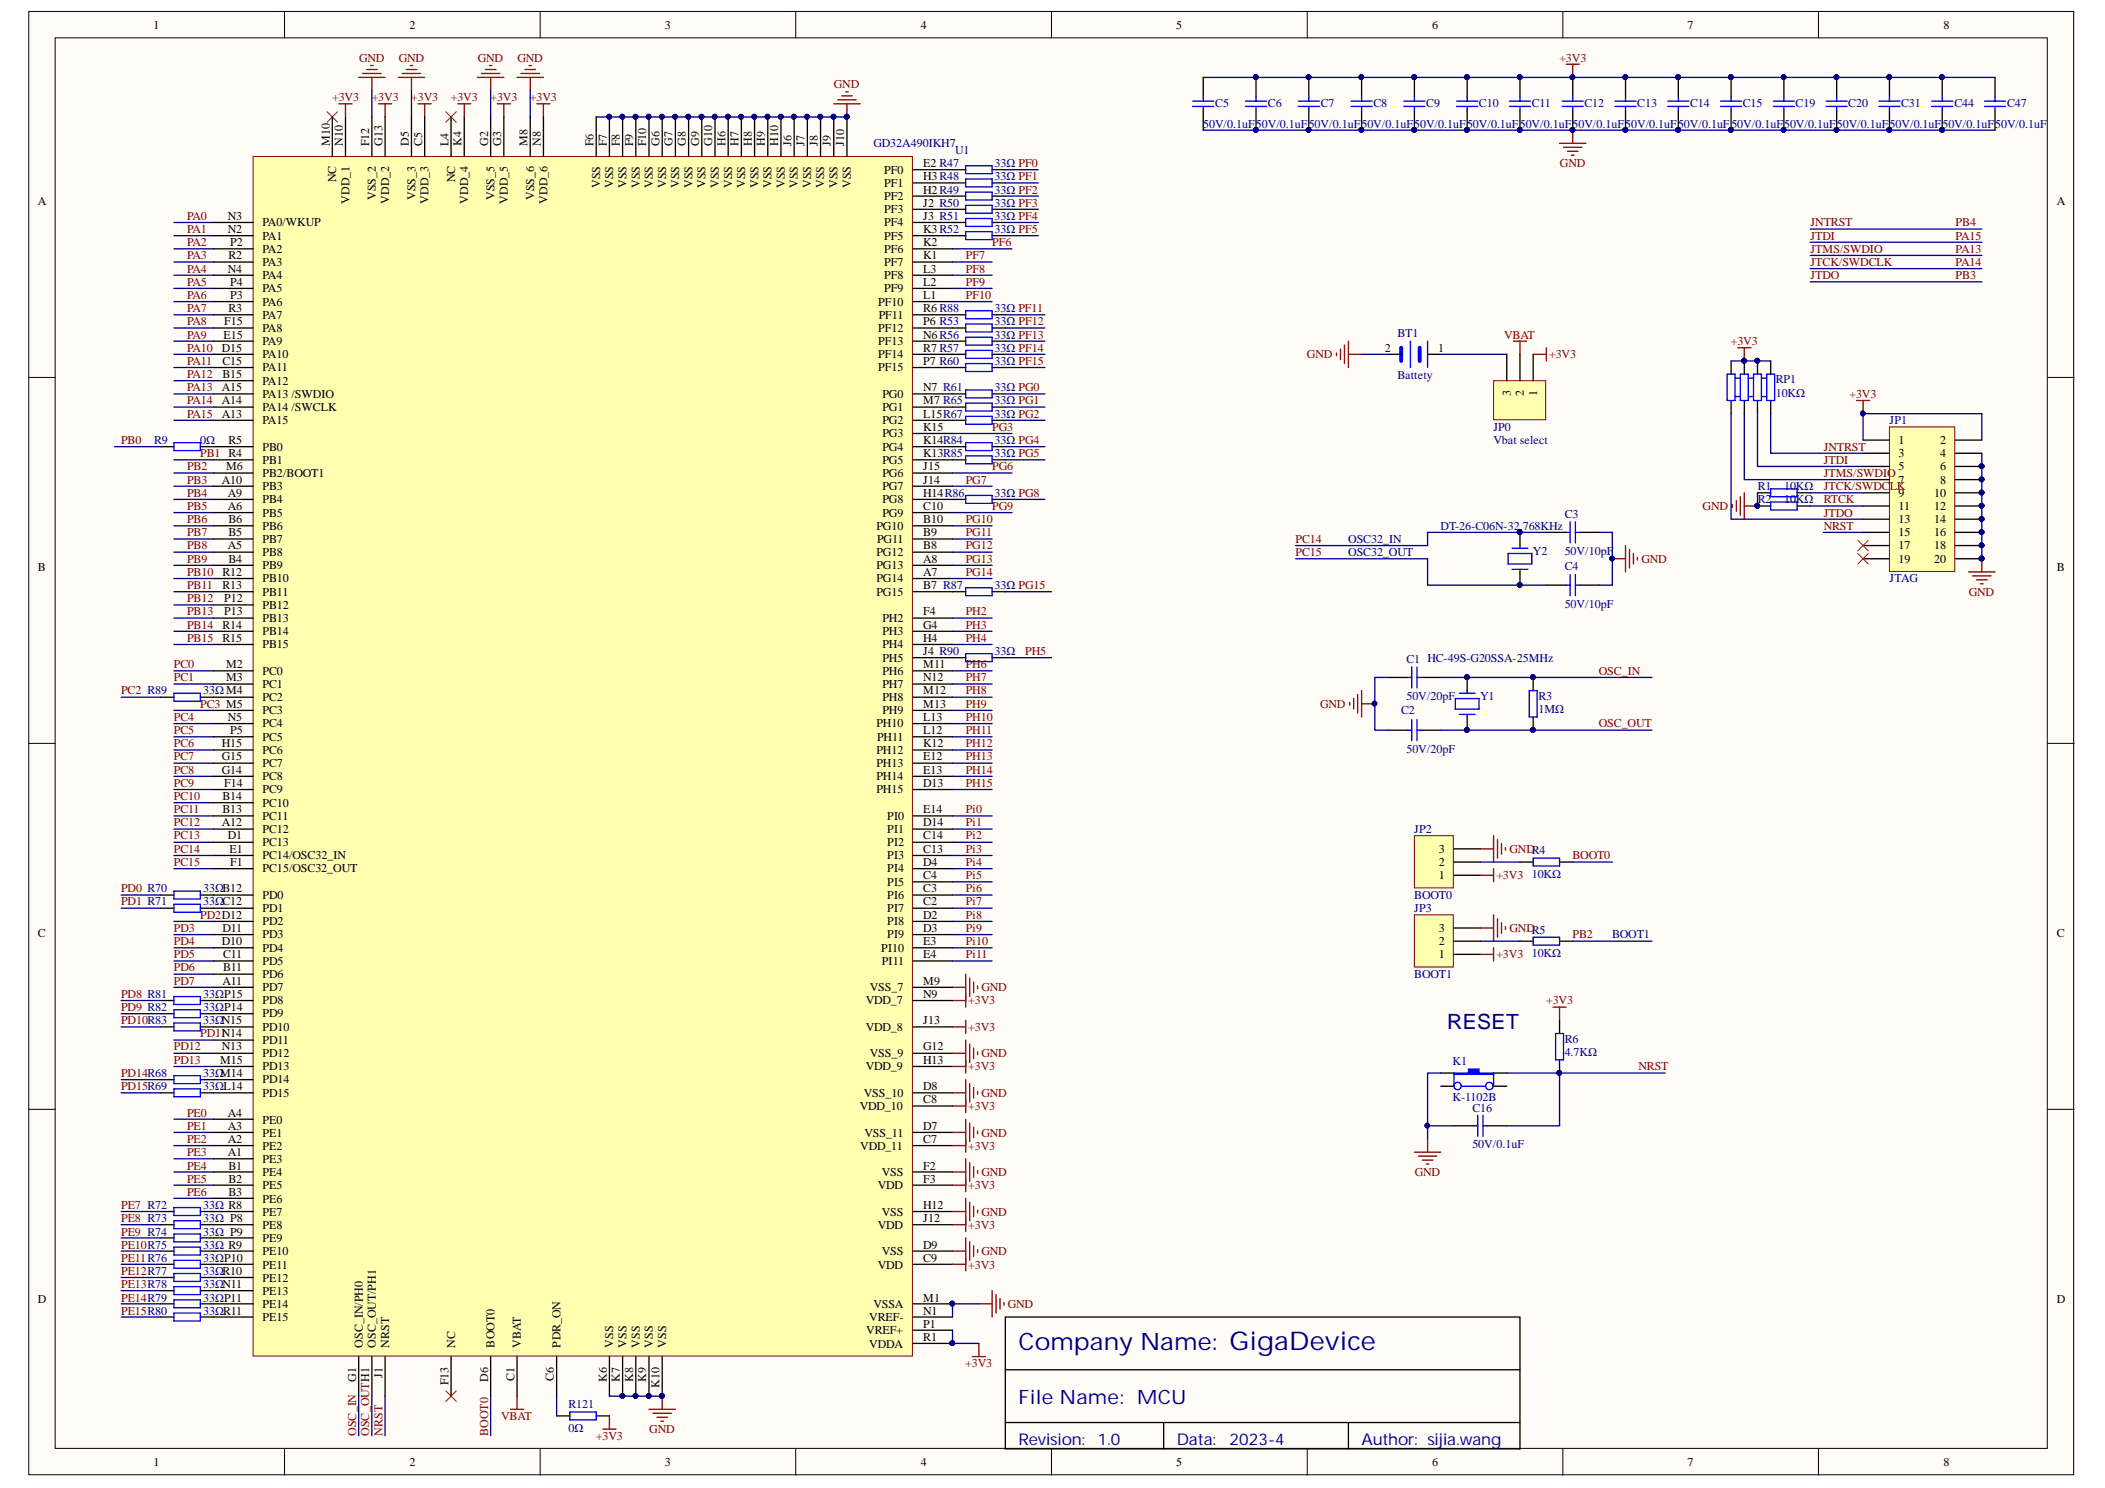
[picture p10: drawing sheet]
<svg xmlns="http://www.w3.org/2000/svg" width="297mm" height="210mm" viewBox="0 0 297 210" stroke-linecap="round" stroke-linejoin="round" font-family="sans-serif">
<defs><g id="words">
<text font-size="3.4" fill="#000080" x="143.7" y="190.4">Company Name: GigaDevice</text>
<text font-size="3" fill="#000080" x="204.2" y="145.1">RESET</text>
<text font-size="2.8" fill="#000080" x="143.7" y="198">File Name: MCU</text>
<g font-size="2.3" fill="#000080">
<text x="143.7" y="203.8">Revision:</text>
<text x="154.9" y="203.8">1.0</text>
<text x="166.1" y="203.8">Data:</text>
<text x="173.5" y="203.8">2023-4</text>
<text x="192.1" y="203.8">Author: sijia.wang</text>
</g>
<g font-size="1.7">
<text x="21.7" y="4.1">1</text>
<text x="57.8" y="4.1">2</text>
<text x="93.8" y="4.1">3</text>
<text x="129.9" y="4.1">4</text>
<text x="166" y="4.1">5</text>
<text x="202.1" y="4.1">6</text>
<text x="238.1" y="4.1">7</text>
<text x="274.3" y="4.1">8</text>
<text x="46.5" y="20.6" transform="rotate(-90 46.5 20.6)">M10</text>
<text x="48.4" y="20.6" transform="rotate(-90 48.4 20.6)">N10</text>
<text x="52.1" y="20.6" transform="rotate(-90 52.1 20.6)">F12</text>
<text x="54" y="20.6" transform="rotate(-90 54 20.6)">G13</text>
<text x="57.7" y="20.6" transform="rotate(-90 57.7 20.6)">D5</text>
<text x="59.6" y="20.6" transform="rotate(-90 59.6 20.6)">C5</text>
<text x="63.3" y="20.6" transform="rotate(-90 63.3 20.6)">L4</text>
<text x="65.1" y="20.6" transform="rotate(-90 65.1 20.6)">K4</text>
<text x="68.9" y="20.6" transform="rotate(-90 68.9 20.6)">G2</text>
<text x="70.7" y="20.6" transform="rotate(-90 70.7 20.6)">G3</text>
<text x="74.4" y="20.6" transform="rotate(-90 74.4 20.6)">M8</text>
<text x="76.3" y="20.6" transform="rotate(-90 76.3 20.6)">N8</text>
<text x="83.8" y="20.6" transform="rotate(-90 83.8 20.6)">F6</text>
<text x="85.6" y="20.6" transform="rotate(-90 85.6 20.6)">F7</text>
<text x="87.5" y="20.6" transform="rotate(-90 87.5 20.6)">F8</text>
<text x="89.3" y="20.6" transform="rotate(-90 89.3 20.6)">F9</text>
<text x="91.2" y="20.6" transform="rotate(-90 91.2 20.6)">F10</text>
<text x="93.1" y="20.6" transform="rotate(-90 93.1 20.6)">G6</text>
<text x="94.9" y="20.6" transform="rotate(-90 94.9 20.6)">G7</text>
<text x="96.8" y="20.6" transform="rotate(-90 96.8 20.6)">G8</text>
<text x="98.6" y="20.6" transform="rotate(-90 98.6 20.6)">G9</text>
<text x="100.5" y="20.6" transform="rotate(-90 100.5 20.6)">G10</text>
<text x="102.4" y="20.6" transform="rotate(-90 102.4 20.6)">H6</text>
<text x="104.2" y="20.6" transform="rotate(-90 104.2 20.6)">H7</text>
<text x="106.1" y="20.6" transform="rotate(-90 106.1 20.6)">H8</text>
<text x="107.9" y="20.6" transform="rotate(-90 107.9 20.6)">H9</text>
<text x="109.8" y="20.6" transform="rotate(-90 109.8 20.6)">H10</text>
<text x="111.7" y="20.6" transform="rotate(-90 111.7 20.6)">J6</text>
<text x="113.5" y="20.6" transform="rotate(-90 113.5 20.6)">J7</text>
<text x="115.4" y="20.6" transform="rotate(-90 115.4 20.6)">J8</text>
<text x="117.3" y="20.6" transform="rotate(-90 117.3 20.6)">J9</text>
<text x="119.1" y="20.6" transform="rotate(-90 119.1 20.6)">J10</text>
<text x="130.3" y="23.6">E2 R47</text>
<text x="5.3" y="28.9">A</text>
<text x="47.5" y="25.7" transform="rotate(-90 47.5 25.7)">NC</text>
<text x="49.3" y="28.7" transform="rotate(-90 49.3 28.7)">VDD_1</text>
<text x="53" y="28.1" transform="rotate(-90 53 28.1)">VSS_2</text>
<text x="54.9" y="28.7" transform="rotate(-90 54.9 28.7)">VDD_2</text>
<text x="58.6" y="28.1" transform="rotate(-90 58.6 28.1)">VSS_3</text>
<text x="60.5" y="28.7" transform="rotate(-90 60.5 28.7)">VDD_3</text>
<text x="64.2" y="25.7" transform="rotate(-90 64.2 25.7)">NC</text>
<text x="66.1" y="28.7" transform="rotate(-90 66.1 28.7)">VDD_4</text>
<text x="69.8" y="28.1" transform="rotate(-90 69.8 28.1)">VSS_5</text>
<text x="71.7" y="28.7" transform="rotate(-90 71.7 28.7)">VDD_5</text>
<text x="75.4" y="28.1" transform="rotate(-90 75.4 28.1)">VSS_6</text>
<text x="77.2" y="28.7" transform="rotate(-90 77.2 28.7)">VDD_6</text>
<text x="84.7" y="26.5" transform="rotate(-90 84.7 26.5)">VSS</text>
<text x="86.5" y="26.5" transform="rotate(-90 86.5 26.5)">VSS</text>
<text x="88.4" y="26.5" transform="rotate(-90 88.4 26.5)">VSS</text>
<text x="90.3" y="26.5" transform="rotate(-90 90.3 26.5)">VSS</text>
<text x="92.1" y="26.5" transform="rotate(-90 92.1 26.5)">VSS</text>
<text x="94" y="26.5" transform="rotate(-90 94 26.5)">VSS</text>
<text x="95.8" y="26.5" transform="rotate(-90 95.8 26.5)">VSS</text>
<text x="97.7" y="26.5" transform="rotate(-90 97.7 26.5)">VSS</text>
<text x="99.6" y="26.5" transform="rotate(-90 99.6 26.5)">VSS</text>
<text x="101.4" y="26.5" transform="rotate(-90 101.4 26.5)">VSS</text>
<text x="103.3" y="26.5" transform="rotate(-90 103.3 26.5)">VSS</text>
<text x="105.2" y="26.5" transform="rotate(-90 105.2 26.5)">VSS</text>
<text x="107" y="26.5" transform="rotate(-90 107 26.5)">VSS</text>
<text x="108.9" y="26.5" transform="rotate(-90 108.9 26.5)">VSS</text>
<text x="110.7" y="26.5" transform="rotate(-90 110.7 26.5)">VSS</text>
<text x="112.6" y="26.5" transform="rotate(-90 112.6 26.5)">VSS</text>
<text x="114.5" y="26.5" transform="rotate(-90 114.5 26.5)">VSS</text>
<text x="116.3" y="26.5" transform="rotate(-90 116.3 26.5)">VSS</text>
<text x="118.2" y="26.5" transform="rotate(-90 118.2 26.5)">VSS</text>
<text x="120" y="26.5" transform="rotate(-90 120 26.5)">VSS</text>
<text x="124.8" y="24.5">PF0</text>
<text x="124.8" y="26.4">PF1</text>
<text x="124.8" y="28.2">PF2</text>
<text x="130.3" y="25.4">H3R48</text>
<text x="130.3" y="27.3">H2R49</text>
<text x="130.3" y="29.2">J2 R50</text>
<text x="290.3" y="28.9">A</text>
<text x="32.1" y="31">N3</text>
<text x="32.1" y="32.9">N2</text>
<text x="32.5" y="34.7">P2</text>
<text x="37.1" y="31.9">PA0/WKUP</text>
<text x="37.1" y="33.8">PA1</text>
<text x="37.1" y="35.7">PA2</text>
<text x="124.8" y="30.1">PF3</text>
<text x="124.8" y="31.9">PF4</text>
<text x="124.8" y="33.8">PF5</text>
<text x="124.8" y="35.7">PF6</text>
<text x="130.3" y="31">J3 R51</text>
<text x="130.3" y="32.9">K3R52</text>
<text x="130.3" y="34.7">K2</text>
<text x="32.1" y="38.5">N4</text>
<text x="32.2" y="36.6">R2</text>
<text x="32.5" y="40.3">P4</text>
<text x="37.1" y="37.5">PA3</text>
<text x="37.1" y="39.4">PA4</text>
<text x="37.1" y="41.2">PA5</text>
<text x="124.8" y="37.5">PF7</text>
<text x="124.8" y="39.4">PF8</text>
<text x="124.8" y="41.2">PF9</text>
<text x="130.3" y="36.6">K1</text>
<text x="130.3" y="38.5">L3</text>
<text x="130.3" y="40.3">L2</text>
<text x="31.6" y="47.8">E15</text>
<text x="31.6" y="45.9">F15</text>
<text x="32.2" y="44">R3</text>
<text x="32.5" y="42.2">P3</text>
<text x="37.1" y="43.1">PA6</text>
<text x="37.1" y="45">PA7</text>
<text x="37.1" y="46.8">PA8</text>
<text x="123.9" y="43.1">PF10</text>
<text x="123.9" y="46.8">PF12</text>
<text x="124" y="45">PF11</text>
<text x="130.3" y="42.2">L1</text>
<text x="130.3" y="44">R6 R88</text>
<text x="130.3" y="45.9">P6 R53</text>
<text x="130.3" y="47.8">N6R56</text>
<text x="31.3" y="49.6">D15</text>
<text x="31.4" y="51.5">C15</text>
<text x="31.4" y="53.3">B15</text>
<text x="37.1" y="48.7">PA9</text>
<text x="37.1" y="50.5">PA10</text>
<text x="37.1" y="52.4">PA11</text>
<text x="123.9" y="48.7">PF13</text>
<text x="123.9" y="50.5">PF14</text>
<text x="123.9" y="52.4">PF15</text>
<text x="130.3" y="49.6">R7 R57</text>
<text x="130.3" y="51.5">P7 R60</text>
<text x="195.4" y="49.6">2</text>
<text x="203" y="49.6">1</text>
<text x="31.3" y="55.2">A15</text>
<text x="31.3" y="57.1">A14</text>
<text x="31.3" y="58.9">A13</text>
<text x="37.1" y="54.3">PA12</text>
<text x="37.1" y="56.1">PA13 /SWDIO</text>
<text x="37.1" y="58">PA14 /SWCLK</text>
<text x="37.1" y="59.8">PA15</text>
<text x="124.5" y="56.1">PG0</text>
<text x="124.5" y="58">PG1</text>
<text x="124.5" y="59.8">PG2</text>
<text x="130.3" y="55.2">N7 R61</text>
<text x="130.3" y="57.1">M7 R65</text>
<text x="130.3" y="58.9">L15R67</text>
<text x="213.2" y="55.9" transform="rotate(-90 213.2 55.9)">3</text>
<text x="215" y="55.9" transform="rotate(-90 215 55.9)">2</text>
<text x="216.9" y="55.9" transform="rotate(-90 216.9 55.9)">1</text>
<text x="32.2" y="62.6">R5</text>
<text x="37.1" y="63.6">PB0</text>
<text x="37.1" y="65.4">PB1</text>
<text x="124.5" y="61.7">PG3</text>
<text x="124.5" y="63.6">PG4</text>
<text x="124.5" y="65.4">PG5</text>
<text x="130.3" y="60.8">K15</text>
<text x="130.3" y="62.6">K14R84</text>
<text x="130.3" y="64.5">K13R85</text>
<text x="267.9" y="62.6">1</text>
<text x="267.9" y="64.5">3</text>
<text x="273.8" y="62.6">2</text>
<text x="273.8" y="64.5">4</text>
<text x="31.3" y="68.2">A10</text>
<text x="31.9" y="66.4">M6</text>
<text x="32.1" y="70.1">A9</text>
<text x="32.1" y="71.9">A6</text>
<text x="37.1" y="67.3">PB2/BOOT1</text>
<text x="37.1" y="69.1">PB3</text>
<text x="37.1" y="71">PB4</text>
<text x="124.5" y="67.3">PG6</text>
<text x="124.5" y="69.1">PG7</text>
<text x="124.5" y="71">PG8</text>
<text x="130.3" y="66.4">J15</text>
<text x="130.3" y="68.2">J14</text>
<text x="130.3" y="70.1">H14R86</text>
<text x="130.3" y="71.9">C10</text>
<text x="267.9" y="66.4">5</text>
<text x="267.9" y="68.2">7</text>
<text x="267.9" y="70.1">9</text>
<text x="267.9" y="71.9">11</text>
<text x="272.9" y="70.1">10</text>
<text x="272.9" y="71.9">12</text>
<text x="273.8" y="66.4">6</text>
<text x="273.8" y="68.2">8</text>
<text x="32.1" y="77.5">A5</text>
<text x="32.2" y="73.8">B6</text>
<text x="32.2" y="75.7">B5</text>
<text x="37.1" y="72.9">PB5</text>
<text x="37.1" y="74.7">PB6</text>
<text x="37.1" y="76.6">PB7</text>
<text x="123.7" y="74.7">PG10</text>
<text x="123.8" y="76.6">PG11</text>
<text x="124.5" y="72.9">PG9</text>
<text x="130.3" y="73.8">B10</text>
<text x="130.3" y="75.7">B9</text>
<text x="130.3" y="77.5">B8</text>
<text x="267.9" y="73.8">13</text>
<text x="267.9" y="75.7">15</text>
<text x="267.9" y="77.5">17</text>
<text x="272.9" y="73.8">14</text>
<text x="272.9" y="75.7">16</text>
<text x="272.9" y="77.5">18</text>
<text x="5.3" y="80.6">B</text>
<text x="31.4" y="81.2">R12</text>
<text x="31.4" y="83.1">R13</text>
<text x="32.2" y="79.4">B4</text>
<text x="37.1" y="82.2">PB10</text>
<text x="37.1" y="78.4">PB8</text>
<text x="37.1" y="80.3">PB9</text>
<text x="123.7" y="78.4">PG12</text>
<text x="123.7" y="80.3">PG13</text>
<text x="123.7" y="82.2">PG14</text>
<text x="130.3" y="79.4">A8</text>
<text x="130.3" y="81.2">A7</text>
<text x="130.3" y="83.1">B7 R87</text>
<text x="267.9" y="79.4">19</text>
<text x="272.9" y="79.4">20</text>
<text x="290.3" y="80.6">B</text>
<text x="31.4" y="88.7">R14</text>
<text x="31.6" y="84.9">P12</text>
<text x="31.6" y="86.8">P13</text>
<text x="37.1" y="84">PB11</text>
<text x="37.1" y="85.9">PB12</text>
<text x="37.1" y="87.7">PB13</text>
<text x="37.1" y="89.6">PB14</text>
<text x="123.7" y="84">PG15</text>
<text x="124.5" y="87.7">PH2</text>
<text x="124.5" y="89.6">PH3</text>
<text x="130.3" y="86.8">F4</text>
<text x="130.3" y="88.7">G4</text>
<text x="31.4" y="90.5">R15</text>
<text x="31.9" y="94.2">M2</text>
<text x="37.1" y="95.2">PC0</text>
<text x="37.1" y="91.5">PB15</text>
<text x="124.5" y="91.5">PH4</text>
<text x="124.5" y="93.3">PH5</text>
<text x="124.5" y="95.2">PH6</text>
<text x="130.3" y="90.5">H4</text>
<text x="130.3" y="92.4">J4 R90</text>
<text x="130.3" y="94.2">M11</text>
<text x="31.9" y="96.1">M3</text>
<text x="32.1" y="101.7">N5</text>
<text x="37.1" y="97">PC1</text>
<text x="37.1" y="98.9">PC2</text>
<text x="37.1" y="100.8">PC3</text>
<text x="124.5" y="97">PH7</text>
<text x="124.5" y="98.9">PH8</text>
<text x="124.5" y="100.8">PH9</text>
<text x="130.3" y="96.1">N12</text>
<text x="130.3" y="98">M12</text>
<text x="130.3" y="99.8">M13</text>
<text x="130.3" y="101.7">L13</text>
<text x="31.3" y="105.4">H15</text>
<text x="31.3" y="107.3">G15</text>
<text x="32.5" y="103.5">P5</text>
<text x="37.1" y="102.6">PC4</text>
<text x="37.1" y="104.5">PC5</text>
<text x="37.1" y="106.3">PC6</text>
<text x="123.7" y="102.6">PH10</text>
<text x="123.7" y="106.3">PH12</text>
<text x="123.8" y="104.5">PH11</text>
<text x="130.3" y="103.5">L12</text>
<text x="130.3" y="105.4">K12</text>
<text x="130.3" y="107.3">E12</text>
<text x="31.3" y="109.1">G14</text>
<text x="31.4" y="112.8">B14</text>
<text x="31.6" y="111">F14</text>
<text x="37.1" y="108.2">PC7</text>
<text x="37.1" y="110.1">PC8</text>
<text x="37.1" y="111.9">PC9</text>
<text x="37.1" y="113.8">PC10</text>
<text x="123.7" y="108.2">PH13</text>
<text x="123.7" y="110.1">PH14</text>
<text x="123.7" y="111.9">PH15</text>
<text x="130.3" y="109.1">E13</text>
<text x="130.3" y="111">D13</text>
<text x="31.3" y="116.6">A12</text>
<text x="31.4" y="114.7">B13</text>
<text x="32.1" y="118.4">D1</text>
<text x="37.1" y="119.4">PC13</text>
<text x="37.1" y="115.6">PC11</text>
<text x="37.1" y="117.5">PC12</text>
<text x="125.2" y="115.6">PI0</text>
<text x="125.2" y="117.5">PI1</text>
<text x="125.2" y="119.4">PI2</text>
<text x="130.3" y="114.7">E14</text>
<text x="130.3" y="116.6">D14</text>
<text x="130.3" y="118.4">C14</text>
<text x="32.4" y="120.3">E1</text>
<text x="32.5" y="122.1">F1</text>
<text x="37.1" y="121.2">PC14/OSC32_IN</text>
<text x="37.1" y="123.1">PC15/OSC32_OUT</text>
<text x="125.2" y="121.2">PI3</text>
<text x="125.2" y="123.1">PI4</text>
<text x="125.2" y="124.9">PI5</text>
<text x="130.3" y="120.3">C13</text>
<text x="130.3" y="122.1">D4</text>
<text x="130.3" y="124">C4</text>
<text x="130.3" y="125.9">C3</text>
<text x="203" y="124">1</text>
<text x="203" y="122.1">2</text>
<text x="203" y="120.3">3</text>
<text x="31.4" y="131.4">D11</text>
<text x="37.1" y="126.8">PD0</text>
<text x="37.1" y="128.7">PD1</text>
<text x="37.1" y="130.5">PD2</text>
<text x="125.2" y="126.8">PI6</text>
<text x="125.2" y="128.7">PI7</text>
<text x="125.2" y="130.5">PI8</text>
<text x="130.3" y="127.7">C2</text>
<text x="130.3" y="129.6">D2</text>
<text x="130.3" y="131.4">D3</text>
<text x="203" y="131.4">3</text>
<text x="5.3" y="132.2">C</text>
<text x="31.3" y="133.3">D10</text>
<text x="31.5" y="135.2">C11</text>
<text x="31.5" y="137">B11</text>
<text x="37.1" y="132.4">PD3</text>
<text x="37.1" y="134.2">PD4</text>
<text x="37.1" y="136.1">PD5</text>
<text x="37.1" y="137.9">PD6</text>
<text x="124.4" y="134.2">PI10</text>
<text x="124.4" y="136.1">PI11</text>
<text x="125.2" y="132.4">PI9</text>
<text x="130.3" y="133.3">E3</text>
<text x="130.3" y="135.2">E4</text>
<text x="203" y="135.2">1</text>
<text x="203" y="133.3">2</text>
<text x="290.3" y="132.2">C</text>
<text x="31.4" y="138.9">A11</text>
<text x="37.1" y="141.7">PD8</text>
<text x="37.1" y="143.5">PD9</text>
<text x="37.1" y="139.8">PD7</text>
<text x="122.2" y="141.7">VDD_7</text>
<text x="122.8" y="139.8">VSS_7</text>
<text x="130.3" y="138.9">M9</text>
<text x="130.3" y="140.7">N9</text>
<text x="31.3" y="148.2">N13</text>
<text x="37.1" y="145.4">PD10</text>
<text x="37.1" y="147.2">PD11</text>
<text x="37.1" y="149.1">PD12</text>
<text x="122.2" y="145.4">VDD_8</text>
<text x="122.8" y="149.1">VSS_9</text>
<text x="130.3" y="144.5">J13</text>
<text x="130.3" y="148.2">G12</text>
<text x="31" y="150">M15</text>
<text x="37.1" y="151">PD13</text>
<text x="37.1" y="152.8">PD14</text>
<text x="37.1" y="154.7">PD15</text>
<text x="121.9" y="154.7">VSS_10</text>
<text x="122.2" y="151">VDD_9</text>
<text x="130.3" y="150">H13</text>
<text x="130.3" y="153.8">D8</text>
<text x="130.3" y="155.6">C8</text>
<text x="32.1" y="161.3">A2</text>
<text x="32.1" y="157.6">A4</text>
<text x="32.1" y="159.4">A3</text>
<text x="37.1" y="158.5">PE0</text>
<text x="37.1" y="160.3">PE1</text>
<text x="121.3" y="156.6">VDD_10</text>
<text x="122" y="160.3">VSS_11</text>
<text x="130.3" y="159.4">D7</text>
<text x="130.3" y="161.3">C7</text>
<text x="32.1" y="163.1">A1</text>
<text x="32.2" y="165">B1</text>
<text x="32.2" y="166.9">B2</text>
<text x="37.1" y="162.2">PE2</text>
<text x="37.1" y="164.1">PE3</text>
<text x="37.1" y="165.9">PE4</text>
<text x="37.1" y="167.8">PE5</text>
<text x="121.4" y="162.2">VDD_11</text>
<text x="123.9" y="167.8">VDD</text>
<text x="124.4" y="165.9">VSS</text>
<text x="130.3" y="165">F2</text>
<text x="130.3" y="166.9">F3</text>
<text x="32.2" y="168.7">B3</text>
<text x="37.1" y="169.6">PE6</text>
<text x="37.1" y="171.5">PE7</text>
<text x="37.1" y="173.4">PE8</text>
<text x="123.9" y="173.4">VDD</text>
<text x="124.4" y="171.5">VSS</text>
<text x="130.3" y="170.6">H12</text>
<text x="130.3" y="172.4">J12</text>
<text x="37.1" y="175.2">PE9</text>
<text x="37.1" y="177.1">PE10</text>
<text x="37.1" y="178.9">PE11</text>
<text x="123.9" y="178.9">VDD</text>
<text x="124.4" y="177.1">VSS</text>
<text x="130.3" y="176.2">D9</text>
<text x="130.3" y="178">C9</text>
<text x="5.3" y="183.8">D</text>
<text x="37.1" y="180.8">PE12</text>
<text x="37.1" y="182.7">PE13</text>
<text x="37.1" y="184.5">PE14</text>
<text x="123.3" y="184.5">VSSA</text>
<text x="130.3" y="183.6">M1</text>
<text x="130.3" y="185.5">N1</text>
<text x="290.3" y="183.8">D</text>
<text x="37.1" y="186.4">PE15</text>
<text x="51.2" y="190.1" transform="rotate(-90 51.2 190.1)">OSC_IN/PH0</text>
<text x="53" y="190.1" transform="rotate(-90 53 190.1)">OSC_OUT/PH1</text>
<text x="54.9" y="190.1" transform="rotate(-90 54.9 190.1)">NRST</text>
<text x="64.2" y="190.1" transform="rotate(-90 64.2 190.1)">NC</text>
<text x="69.8" y="190.1" transform="rotate(-90 69.8 190.1)">BOOT0</text>
<text x="73.5" y="190.1" transform="rotate(-90 73.5 190.1)">VBAT</text>
<text x="79.1" y="190.1" transform="rotate(-90 79.1 190.1)">PDR_ON</text>
<text x="86.5" y="190.1" transform="rotate(-90 86.5 190.1)">VSS</text>
<text x="88.4" y="190.1" transform="rotate(-90 88.4 190.1)">VSS</text>
<text x="90.3" y="190.1" transform="rotate(-90 90.3 190.1)">VSS</text>
<text x="92.1" y="190.1" transform="rotate(-90 92.1 190.1)">VSS</text>
<text x="94" y="190.1" transform="rotate(-90 94 190.1)">VSS</text>
<text x="122.2" y="188.2">VREF+</text>
<text x="122.7" y="186.4">VREF-</text>
<text x="122.7" y="190.1">VDDA</text>
<text x="130.3" y="189.2">R1</text>
<text x="130.3" y="187.3">P1</text>
<text x="50.3" y="194.9" transform="rotate(-90 50.3 194.9)">G1</text>
<text x="54" y="194.3" transform="rotate(-90 54 194.3)">J1</text>
<text x="63.3" y="195.4" transform="rotate(-90 63.3 195.4)">F13</text>
<text x="68.9" y="194.9" transform="rotate(-90 68.9 194.9)">D6</text>
<text x="72.6" y="194.8" transform="rotate(-90 72.6 194.8)">C1</text>
<text x="78.2" y="194.8" transform="rotate(-90 78.2 194.8)">C6</text>
<text x="85.6" y="194.9" transform="rotate(-90 85.6 194.9)">K6</text>
<text x="87.5" y="194.9" transform="rotate(-90 87.5 194.9)">K7</text>
<text x="89.3" y="194.9" transform="rotate(-90 89.3 194.9)">K8</text>
<text x="91.2" y="194.9" transform="rotate(-90 91.2 194.9)">K9</text>
<text x="93.1" y="195.8" transform="rotate(-90 93.1 195.8)">K10</text>
<text x="21.7" y="206.8">1</text>
<text x="57.8" y="206.8">2</text>
<text x="93.8" y="206.8">3</text>
<text x="129.9" y="206.8">4</text>
<text x="166" y="206.8">5</text>
<text x="202.1" y="206.8">6</text>
<text x="238.1" y="206.8">7</text>
<text x="274.3" y="206.8">8</text>
</g>
<g font-size="1.7" fill="#800000">
<text x="50.7" y="8.7">GND</text>
<text x="56.3" y="8.7">GND</text>
<text x="67.4" y="8.7">GND</text>
<text x="73" y="8.7">GND</text>
<text x="220" y="8.7">+3V3</text>
<text x="46.9" y="14.3">+3V3</text>
<text x="52.5" y="14.3">+3V3</text>
<text x="58" y="14.3">+3V3</text>
<text x="63.6" y="14.3">+3V3</text>
<text x="69.2" y="14.3">+3V3</text>
<text x="74.8" y="14.3">+3V3</text>
<text x="117.7" y="12.4">GND</text>
<text x="220.1" y="23.6">GND</text>
<text x="26.4" y="31">PA0</text>
<text x="26.4" y="32.9">PA1</text>
<text x="26.4" y="34.7">PA2</text>
<text x="140" y="34.7">PF6</text>
<text x="255.5" y="31.9">JNTRST</text>
<text x="255.5" y="33.8">JTDI</text>
<text x="255.5" y="35.7">JTMS/SWDIO</text>
<text x="276" y="31.9">PB4</text>
<text x="276" y="33.8">PA15</text>
<text x="276" y="35.7">PA13</text>
<text x="26.4" y="38.5">PA4</text>
<text x="26.4" y="36.6">PA3</text>
<text x="26.4" y="40.3">PA5</text>
<text x="136.3" y="36.6">PF7</text>
<text x="136.3" y="40.3">PF9</text>
<text x="136.3" y="38.5">PF8</text>
<text x="255.5" y="37.5">JTCK/SWDCLK</text>
<text x="255.5" y="39.4">JTDO</text>
<text x="276" y="37.5">PA14</text>
<text x="276" y="39.4">PB3</text>
<text x="26.4" y="42.2">PA6</text>
<text x="26.4" y="44">PA7</text>
<text x="26.4" y="47.8">PA9</text>
<text x="26.4" y="45.9">PA8</text>
<text x="136.3" y="42.2">PF10</text>
<text x="212.3" y="47.8">VBAT</text>
<text x="26.4" y="51.5">PA11</text>
<text x="26.4" y="53.3">PA12</text>
<text x="26.4" y="49.6">PA10</text>
<text x="184.4" y="50.5">GND</text>
<text x="218.6" y="50.5">+3V3</text>
<text x="244.2" y="48.7">+3V3</text>
<text x="26.4" y="58.9">PA15</text>
<text x="26.4" y="55.2">PA13</text>
<text x="26.4" y="57.1">PA14</text>
<text x="261" y="56.1">+3V3</text>
<text x="17.1" y="62.6">PB0</text>
<text x="28.3" y="64.5">PB1 R4</text>
<text x="140" y="60.8">PG3</text>
<text x="257.3" y="63.6">JNTRST</text>
<text x="257.3" y="65.4">JTDI</text>
<text x="26.4" y="71.9">PB5</text>
<text x="26.4" y="66.4">PB2</text>
<text x="26.4" y="68.2">PB3</text>
<text x="26.4" y="70.1">PB4</text>
<text x="136.3" y="68.2">PG7</text>
<text x="140" y="66.4">PG6</text>
<text x="140" y="71.9">PG9</text>
<text x="240.3" y="71.9">GND</text>
<text x="257.3" y="67.3">JTMS/SWDIO</text>
<text x="257.3" y="69.1">JTCK/SWDC</text>
<text x="257.3" y="71">RTCK</text>
<text x="266.7" y="69.1">LK</text>
<text x="26.4" y="73.8">PB6</text>
<text x="26.4" y="75.7">PB7</text>
<text x="26.4" y="77.5">PB8</text>
<text x="136.3" y="75.7">PG11</text>
<text x="136.3" y="73.8">PG10</text>
<text x="136.3" y="77.5">PG12</text>
<text x="182.8" y="76.6">PC14</text>
<text x="257.3" y="74.7">NRST</text>
<text x="257.3" y="72.9">JTDO</text>
<text x="26.4" y="81.2">PB10</text>
<text x="26.4" y="83.1">PB11</text>
<text x="26.4" y="79.4">PB9</text>
<text x="136.3" y="81.2">PG14</text>
<text x="136.3" y="79.4">PG13</text>
<text x="182.8" y="78.4">PC15</text>
<text x="231.6" y="79.4">GND</text>
<text x="26.4" y="84.9">PB12</text>
<text x="26.4" y="86.8">PB13</text>
<text x="26.4" y="88.7">PB14</text>
<text x="136.3" y="86.8">PH2</text>
<text x="136.3" y="88.7">PH3</text>
<text x="277.8" y="84">GND</text>
<text x="24.5" y="94.2">PC0</text>
<text x="26.4" y="90.5">PB15</text>
<text x="136.3" y="90.5">PH4</text>
<text x="136.3" y="94.2">PH6</text>
<text x="144.7" y="92.4">PH5</text>
<text x="225.6" y="95.2">OSC_IN</text>
<text x="17.1" y="98">PC2 R89</text>
<text x="24.5" y="101.7">PC4</text>
<text x="24.5" y="96.1">PC1</text>
<text x="28.3" y="99.8">PC3 M5</text>
<text x="136.3" y="96.1">PH7</text>
<text x="136.3" y="98">PH8</text>
<text x="136.3" y="99.8">PH9</text>
<text x="136.3" y="101.7">PH10</text>
<text x="186.3" y="99.8">GND</text>
<text x="24.5" y="103.5">PC5</text>
<text x="24.5" y="105.4">PC6</text>
<text x="24.5" y="107.3">PC7</text>
<text x="136.3" y="103.5">PH11</text>
<text x="136.3" y="105.4">PH12</text>
<text x="136.3" y="107.3">PH13</text>
<text x="225.6" y="102.6">OSC_OUT</text>
<text x="24.5" y="109.1">PC8</text>
<text x="24.5" y="111">PC9</text>
<text x="24.5" y="112.8">PC10</text>
<text x="136.3" y="109.1">PH14</text>
<text x="136.3" y="111">PH15</text>
<text x="24.5" y="116.6">PC12</text>
<text x="24.5" y="118.4">PC13</text>
<text x="24.5" y="114.7">PC11</text>
<text x="136.3" y="114.7">Pi0</text>
<text x="136.3" y="116.6">Pi1</text>
<text x="136.3" y="118.4">Pi2</text>
<text x="17.1" y="125.9">PD0 R70</text>
<text x="24.5" y="120.3">PC14</text>
<text x="24.5" y="122.1">PC15</text>
<text x="136.3" y="120.3">Pi3</text>
<text x="136.3" y="122.1">Pi4</text>
<text x="136.3" y="124">Pi5</text>
<text x="136.3" y="125.9">Pi6</text>
<text x="211.2" y="124">+3V3</text>
<text x="213" y="120.3">GNDR4</text>
<text x="221.9" y="121.2">BOOT0</text>
<text x="17.1" y="127.7">PD1 R71</text>
<text x="24.5" y="131.4">PD3</text>
<text x="28.3" y="129.6">PD2D12</text>
<text x="136.3" y="127.7">Pi7</text>
<text x="136.3" y="129.6">Pi8</text>
<text x="136.3" y="131.4">Pi9</text>
<text x="213" y="131.4">GNDR5</text>
<text x="24.5" y="133.3">PD4</text>
<text x="24.5" y="135.2">PD5</text>
<text x="24.5" y="137">PD6</text>
<text x="136.3" y="133.3">Pi10</text>
<text x="136.3" y="135.2">Pi11</text>
<text x="211.2" y="135.2">+3V3</text>
<text x="221.9" y="132.4">PB2</text>
<text x="17.1" y="140.7">PD8 R81</text>
<text x="17.1" y="142.6">PD9 R82</text>
<text x="24.5" y="138.9">PD7</text>
<text x="136.6" y="141.7">+3V3</text>
<text x="138.5" y="139.8">GND</text>
<text x="218.2" y="141.7">+3V3</text>
<text x="17.1" y="144.5">PD10R83</text>
<text x="24.5" y="148.2">PD12</text>
<text x="28.3" y="146.3">PD11N14</text>
<text x="136.6" y="145.4">+3V3</text>
<text x="138.5" y="149.1">GND</text>
<text x="17.1" y="151.9">PD14R68</text>
<text x="17.1" y="153.8">PD15R69</text>
<text x="24.5" y="150">PD13</text>
<text x="136.6" y="151">+3V3</text>
<text x="138.5" y="154.7">GND</text>
<text x="231.2" y="151">NRST</text>
<text x="26.4" y="157.6">PE0</text>
<text x="26.4" y="159.4">PE1</text>
<text x="26.4" y="161.3">PE2</text>
<text x="136.6" y="156.6">+3V3</text>
<text x="138.5" y="160.3">GND</text>
<text x="26.4" y="163.1">PE3</text>
<text x="26.4" y="165">PE4</text>
<text x="26.4" y="166.9">PE5</text>
<text x="136.6" y="167.8">+3V3</text>
<text x="136.6" y="162.2">+3V3</text>
<text x="138.5" y="165.9">GND</text>
<text x="199.7" y="165.9">GND</text>
<text x="17.1" y="170.6">PE7 R72</text>
<text x="17.1" y="172.4">PE8 R73</text>
<text x="26.4" y="168.7">PE6</text>
<text x="136.6" y="173.4">+3V3</text>
<text x="138.5" y="171.5">GND</text>
<text x="17.1" y="174.3">PE9 R74</text>
<text x="17.1" y="178">PE11R76</text>
<text x="17.1" y="176.2">PE10R75</text>
<text x="17.1" y="179.9">PE12R77</text>
<text x="136.6" y="178.9">+3V3</text>
<text x="138.5" y="177.1">GND</text>
<text x="17.1" y="183.6">PE14R79</text>
<text x="17.1" y="185.5">PE15R80</text>
<text x="17.1" y="181.7">PE13R78</text>
<text x="142.2" y="184.5">GND</text>
<text x="136.2" y="192.9">+3V3</text>
<text x="50.3" y="202.5" transform="rotate(-90 50.3 202.5)">OSC_IN</text>
<text x="52.1" y="202.5" transform="rotate(-90 52.1 202.5)">OSC_OUTH1</text>
<text x="54" y="202.5" transform="rotate(-90 54 202.5)">NRST</text>
<text x="68.9" y="202.5" transform="rotate(-90 68.9 202.5)">BOOT0</text>
<text x="70.7" y="200.3">VBAT</text>
<text x="84.1" y="203.1">+3V3</text>
<text x="91.6" y="202.2">GND</text>
</g>
<g font-size="1.7" fill="#000080">
<text x="171.5" y="15">C5</text>
<text x="178.9" y="15">C6</text>
<text x="186.4" y="15">C7</text>
<text x="193.8" y="15">C8</text>
<text x="201.3" y="15">C9</text>
<text x="208.7" y="15">C10</text>
<text x="216.1" y="15">C11</text>
<text x="223.6" y="15">C12</text>
<text x="231" y="15">C13</text>
<text x="238.5" y="15">C14</text>
<text x="245.9" y="15">C15</text>
<text x="253.4" y="15">C19</text>
<text x="260.8" y="15">C20</text>
<text x="268.3" y="15">C31</text>
<text x="275.8" y="15">C44</text>
<text x="283.2" y="15">C47</text>
<text x="123.3" y="20.8">GD32A490IKH7</text>
<text x="134.8" y="21.7">U1</text>
<text x="140.3" y="23.6">33Ω PF0</text>
<text x="169.8" y="18">50V/0.1uF50V/0.1uF50V/0.1uF50V/0.1uF50V/0.1uF50V/0.1uF50V/0.1uF50V/0.1uF50V/0.1uF50V/0.1uF</text>
<text x="244.3" y="18">50V/0.1uF</text>
<text x="251.8" y="18">50V/0.1uF</text>
<text x="259.2" y="18">50V/0.1uF</text>
<text x="266.7" y="18">50V/0.1uF</text>
<text x="274.1" y="18">50V/0.1uF</text>
<text x="281.5" y="18">50V/0.1uF</text>
<text x="140.3" y="25.4">33Ω PF1</text>
<text x="140.3" y="29.2">33Ω PF3</text>
<text x="140.3" y="27.3">33Ω PF2</text>
<text x="140.3" y="32.9">33Ω PF5</text>
<text x="140.3" y="31">33Ω PF4</text>
<text x="140.3" y="45.9">33Ω PF12</text>
<text x="140.3" y="47.8">33Ω PF13</text>
<text x="140.3" y="44">33Ω PF11</text>
<text x="197.2" y="47.6">BT1</text>
<text x="140.3" y="51.5">33Ω PF15</text>
<text x="140.3" y="49.6">33Ω PF14</text>
<text x="197.2" y="53.5">Battety</text>
<text x="140.3" y="58.9">33Ω PG2</text>
<text x="140.3" y="57.1">33Ω PG1</text>
<text x="140.3" y="55.2">33Ω PG0</text>
<text x="250.6" y="54.1">RP1</text>
<text x="250.6" y="56">10KΩ</text>
<text x="266.7" y="59.8">JP1</text>
<text x="21.7" y="62.6">R9</text>
<text x="28.3" y="62.6">0Ω</text>
<text x="140.3" y="62.6">33Ω PG4</text>
<text x="140.3" y="64.5">33Ω PG5</text>
<text x="210.7" y="60.8">JP0</text>
<text x="210.7" y="62.6">Vbat select</text>
<text x="140.3" y="70.1">33Ω PG8</text>
<text x="248" y="71">R2</text>
<text x="248" y="69.1">R1</text>
<text x="251.8" y="71">10KΩ</text>
<text x="251.8" y="69.1">10KΩ</text>
<text x="190.3" y="76.6">OSC32_IN</text>
<text x="203.3" y="74.7">DT-26-C06N-32.768KHz</text>
<text x="220.8" y="73">C3</text>
<text x="140.3" y="83.1">33Ω PG15</text>
<text x="190.3" y="78.4">OSC32_OUT</text>
<text x="216.3" y="78.3">Y2</text>
<text x="220.8" y="78.3">50V/10pF</text>
<text x="220.8" y="80.5">C4</text>
<text x="266.7" y="82.2">JTAG</text>
<text x="220.8" y="85.7">50V/10pF</text>
<text x="140.3" y="92.4">33Ω</text>
<text x="198.5" y="93.5">C1 HC-49S-G20SSA-25MHz</text>
<text x="28.7" y="98">33ΩM4</text>
<text x="197.7" y="100.8">C2</text>
<text x="198.5" y="98.7">50V/20pF</text>
<text x="208.9" y="98.7">Y1</text>
<text x="217.1" y="98.7">R3</text>
<text x="217.1" y="100.6">1MΩ</text>
<text x="198.5" y="106.2">50V/20pF</text>
<text x="199.6" y="117.5">JP2</text>
<text x="28.7" y="125.9">33ΩB12</text>
<text x="216.1" y="123.8">10KΩ</text>
<text x="28.7" y="127.7">33ΩC12</text>
<text x="199.6" y="126.8">BOOT0</text>
<text x="199.6" y="128.7">JP3</text>
<text x="199.6" y="137.9">BOOT1</text>
<text x="216.1" y="135">10KΩ</text>
<text x="227.5" y="132.4">BOOT1</text>
<text x="28.7" y="140.7">33ΩP15</text>
<text x="28.7" y="142.6">33ΩP14</text>
<text x="28.7" y="144.5">33ΩN15</text>
<text x="220.8" y="147.1">R6</text>
<text x="220.8" y="148.9">4.7KΩ</text>
<text x="28.7" y="153.8">33ΩL14</text>
<text x="28.7" y="151.9">33ΩM14</text>
<text x="205" y="150.3">K1</text>
<text x="205" y="155.3">K-1102B</text>
<text x="207.8" y="156.8">C16</text>
<text x="207.8" y="162">50V/0.1uF</text>
<text x="28.7" y="172.4">33Ω P8</text>
<text x="28.7" y="170.6">33Ω R8</text>
<text x="28.7" y="179.9">33ΩR10</text>
<text x="28.7" y="178">33ΩP10</text>
<text x="28.7" y="176.2">33Ω R9</text>
<text x="28.7" y="174.3">33Ω P9</text>
<text x="28.7" y="185.5">33ΩR11</text>
<text x="28.7" y="183.6">33ΩP11</text>
<text x="28.7" y="181.7">33ΩN11</text>
<text x="80.2" y="198.6">R121</text>
<text x="80.2" y="201.9">0Ω</text>
</g>
</g></defs>
<g fill="#fffcf8" stroke="#000" stroke-width=".14">
<path d="M4.1 1.6h288.5v206.4h-288.5z"/>
<path d="M7.8 5.3h281.1v199h-281.1z"/>
</g>
<g fill="none" stroke="#000" stroke-width=".14">
<path d="M40.1 1.6v3.7M76.2 1.6v3.7M112.3 1.6v3.7M148.4 1.6v3.7M184.5 1.6v3.7M220.5 1.6v3.7M256.6 1.6v3.7M4.1 53.2h3.7M289 53.2h3.7M4.1 104.9h3.7M289 104.9h3.7M4.1 156.5h3.7"/>
<path d="M289 156.5h3.7M40.1 204.4v3.7M76.2 204.4v3.7M112.3 204.4v3.7M148.4 204.4v3.7M184.5 204.4v3.7M220.5 204.4v3.7M256.6 204.4v3.7"/>
</g>
<g fill="none" stroke="#000" stroke-width=".19">
<path d="M195.9 95.6h2.8M200.5 95.6h2.8M207 95.6v1.8M195.9 103h2.8M200.5 103h2.8M207 101.1v1.9M203.3 151.4h1.9M210.8 151.4h1.8M141.9 185.8h72.6v18.6h-72.6zM141.9 193.2h72.6M141.9 200.7h72.6M164.2 200.7v3.7"/>
<path d="M190.3 200.7v3.7"/>
</g>
<g fill="none" stroke="#00f" stroke-width=".19">
<path d="M198.7 95.6h.5M199.2 94.1v3M200 95.6h.5M200 94.1v3M205.4 98.5h3.3v1.5h-3.3zM205.9 97.8h2.3M207 97.4v.4M198.7 103h.5M199.2 101.5v3M200 101.5v3M200 103h.5M205.9 100.8h2.3"/>
<path d="M207 100.8v.3"/>
</g>
<g fill="#000080" stroke="#000080" stroke-width=".14">
<circle cx="207" cy="103" r=".34"/>
<circle cx="207" cy="95.5" r=".34"/>
<circle cx="193.9" cy="99.2" r=".33"/>
</g>
<path d="M190.5 99.1v.4M191 98.5v1.5M191.6 98v2.6M192.1 97.4v3.7M192.1 99.3h1.9" fill="none" stroke="#800000" stroke-width=".19"/>
<path d="M205.2 151.4h2v-.6h1.5v.6h2.1v.2h-5.6z" fill-rule="evenodd" fill="#00f"/>
<g fill="none" stroke="#00f" stroke-width=".19">
<path d="M216.3 121h3.8v1.2h-3.8zM205.2 151.4h2v-.6h1.5v.6h2.1v.2h-5.6zM205.2 151.4v1.8M206.3 153.2h3.3M208 158.8h.5M208.5 157.3v3M209.3 158.8h.5M209.3 157.3v3M210.8 151.4v1.8M219.5 145.8h1.1v3.7h-1.1z"/>
<circle cx="205.7" cy="153.2" r=".52"/>
<circle cx="210.2" cy="153.2" r=".52"/>
</g>
<path d="M214.5 121.6h1.8M220.1 121.6h1.8M203.3 153.2h1.9M205.2 158.8h2.8M209.8 158.8h2.8M210.8 153.2h1.8M220.1 143.9v1.9M220.1 149.5v1.9" fill="none" stroke="#000" stroke-width=".19"/>
<path d="M219.1 142.1h1.9M220.1 142.1v1.8M199.6 162.5h3.7M200.1 163.1h2.7M200.7 163.6h1.5M201.3 164.2h.3M201.4 160.7v1.8" fill="none" stroke="#800000" stroke-width=".19"/>
<circle cx="220" cy="151.3" r=".33" fill="#000080" stroke="#000080" stroke-width=".14"/>
<path d="M199.6 117.9h5.5v7.4h-5.5z" fill="#ffffb0" stroke="#800000" stroke-width=".14"/>
<path d="M205.2 119.7h3.7M205.2 123.5h3.7M205.2 121.6h3.7M214.5 132.8h1.8M220.1 132.8h1.8" fill="none" stroke="#000" stroke-width=".19"/>
<path d="M208.9 119.7h1.9M210.8 117.9v3.7M211.3 118.4v2.6M211.9 119v1.5M212.4 119.6v.3" fill="none" stroke="#800000" stroke-width=".19"/>
<path d="M216.3 132.2h3.8v1.1h-3.8z" fill="none" stroke="#00f" stroke-width=".19"/>
<path d="M199.6 129h5.5v7.4h-5.5z" fill="#ffffb0" stroke="#800000" stroke-width=".14"/>
<path d="M214.5 75.1v1.9M218.2 75.1h2.8M222.9 75.1h2.8M214.5 80.7v1.8M218.2 82.5h2.8M222.9 82.5h2.8M205.2 134.6h3.7M205.2 132.8h3.7M205.2 130.9h3.7" fill="none" stroke="#000" stroke-width=".19"/>
<path d="M227.5 78.8h1.9M229.4 77v3.7M229.9 77.5v2.6M230.5 78.1v1.5M231.1 78.6v.4M208.9 130.9h1.9M210.8 129v3.8M211.3 129.6v2.6M211.9 130.2v1.5M212.4 130.7v.4" fill="none" stroke="#800000" stroke-width=".19"/>
<g fill="#000080" stroke="#000080" stroke-width=".14">
<circle cx="227.5" cy="78.8" r=".34"/>
<circle cx="214.4" cy="82.5" r=".34"/>
<circle cx="214.4" cy="75.1" r=".34"/>
</g>
<g fill="none" stroke="#00f" stroke-width=".19">
<path d="M212.8 78.1h3.4v1.5h-3.4zM213.4 77.3h2.2M214.5 77v.3M221 75.1h.6M221.6 73.6v3M222.3 75.1h.6M222.3 73.6v3M213.4 80.3h2.2M214.5 80.3v.4M221 82.5h.6M221.6 81.1v2.9M222.3 81.1v2.9"/>
<path d="M222.3 82.5h.6"/>
</g>
<path d="M266.6 60.2h9.2v20.4h-9.2z" fill="#ffffb0" stroke="#800000" stroke-width=".14"/>
<g fill="none" stroke="#000" stroke-width=".19">
<path d="M244.3 50.9v1.9M244.3 56.5v1.9M246.1 50.9v1.9M246.1 56.5v1.9M248 50.9v1.9M248 56.5v1.9M249.9 50.9v1.9M249.9 56.5v1.9M248 69.5h1.9M248 71.4h1.9M253.6 69.5h1.8M253.6 71.4h1.8"/>
<path d="M262.9 62.1h3.7M262.9 63.9h3.7M262.9 65.8h3.7M262.9 67.7h3.7M262.9 69.5h3.7M262.9 71.4h3.7M262.9 73.2h3.7M262.9 75.1h3.7M262.9 77h3.7M262.9 78.8h3.7M275.9 62.1h3.8M275.9 63.9h3.8"/>
<path d="M275.9 65.8h3.8M275.9 67.7h3.8M275.9 69.5h3.8M275.9 71.4h3.8M275.9 73.2h3.8M275.9 75.1h3.8M275.9 77h3.8M275.9 78.8h3.8M216.3 95.6v1.8M216.3 101.1v1.9"/>
</g>
<g fill="#000080" stroke="#000080" stroke-width=".14">
<circle cx="279.6" cy="65.8" r=".34"/>
<circle cx="279.6" cy="67.6" r=".34"/>
<circle cx="279.6" cy="69.5" r=".34"/>
<circle cx="279.6" cy="71.3" r=".34"/>
<circle cx="279.6" cy="73.2" r=".34"/>
<circle cx="279.6" cy="75.1" r=".34"/>
<circle cx="279.6" cy="76.9" r=".34"/>
<circle cx="279.6" cy="78.8" r=".34"/>
<circle cx="262.8" cy="58.3" r=".33"/>
<circle cx="248" cy="71.3" r=".34"/>
<circle cx="246.1" cy="50.9" r=".34"/>
<circle cx="248" cy="50.9" r=".34"/>
<circle cx="216.3" cy="103" r=".34"/>
<circle cx="216.3" cy="95.5" r=".34"/>
</g>
<g fill="none" stroke="#800000" stroke-width=".19">
<path d="M245.2 49.1h1.9M246.1 49.1v1.8M262 56.5h1.8M262.9 56.5v1.9M244.5 71.2v.4M245 70.6v1.5M245.6 70.1v2.6M246.1 69.5v3.7M246.1 71.4h1.9M279.7 78.8v1.9M277.8 80.7h3.7M278.4 81.2h2.6"/>
<path d="M278.9 81.8h1.5M279.5 82.4h.3M208.9 134.6h1.9M208.9 123.5h1.9M210.8 122.5v1.9M210.8 133.7v1.9"/>
</g>
<g fill="none" stroke="#00f" stroke-width=".19">
<path d="M243.7 52.8h1.1v3.7h-1.1zM244.8 55.9h.8M244.8 53.3h.8M245.6 52.8h1.1v3.7h-1.1zM246.7 55.9h.7M246.7 53.3h.7M247.4 52.8h1.2v3.7h-1.2zM248.6 55.9h.7M248.6 53.3h.7M249.3 52.8h1.1v3.7h-1.1zM249.9 69h3.7v1.1h-3.7zM249.9 70.8h3.7v1.1h-3.7z"/>
<path d="M215.8 97.4h1.1v3.7h-1.1z"/>
</g>
<path d="M262.2 76.2l1.4 1.5M262.2 78.1l1.4 1.5M263.6 76.2l-1.4 1.5M263.6 78.1l-1.4 1.5" fill="none" stroke="#f00" stroke-width=".14"/>
<path d="M210.8 53.7h7.3v5.5h-7.3z" fill="#ffffb0" stroke="#800000" stroke-width=".14"/>
<g fill="none" stroke="#000" stroke-width=".19">
<path d="M169.8 10.9v2.8M169.8 15.6v2.8M177.2 10.9v2.8M177.2 15.6v2.8M184.7 10.9v2.8M184.7 15.6v2.8M192.1 10.9v2.8M192.1 15.6v2.8M199.6 10.9v2.8M199.6 15.6v2.8M207 10.9v2.8M207 15.6v2.8"/>
<path d="M214.5 10.9v2.8M214.5 15.6v2.8M221.9 10.9v2.8M221.9 15.6v2.8M229.4 10.9v2.8M229.4 15.6v2.8M236.8 10.9v2.8M236.8 15.6v2.8M244.3 10.9v2.8M244.3 15.6v2.8M251.7 10.9v2.8M251.7 15.6v2.8"/>
<path d="M259.2 10.9v2.8M259.2 15.6v2.8M266.6 10.9v2.8M266.6 15.6v2.8M274.1 10.9v2.8M274.1 15.6v2.8M281.5 10.9v2.8M281.5 15.6v2.8M134.4 25.8h1.9M134.4 23.9h1.9M134.4 33.2h1.9M134.4 31.4h1.9"/>
<path d="M134.4 29.5h1.9M134.4 27.7h1.9M140 25.8h1.9M140 23.9h1.9M140 33.2h1.9M140 31.4h1.9M140 29.5h1.9M140 27.7h1.9M134.4 50h1.9M134.4 51.8h1.9M134.4 46.3h1.9M134.4 48.1h1.9"/>
<path d="M134.4 59.3h1.9M134.4 57.4h1.9M134.4 55.6h1.9M134.4 44.4h1.9M140 50h1.9M140 51.8h1.9M140 46.3h1.9M140 48.1h1.9M140 59.3h1.9M140 57.4h1.9M140 55.6h1.9M140 44.4h1.9"/>
<path d="M195.9 50h1.8M201.4 50h1.9M212.6 50v3.7M214.5 50v3.7M216.3 50v3.7M22.7 63h1.8M28.3 63h1.8M134.4 63h1.9M134.4 64.9h1.9M134.4 70.4h1.9M140 63h1.9M140 64.9h1.9"/>
<path d="M140 70.4h1.9M22.7 98.4h1.8M28.3 98.4h1.8M134.4 83.5h1.9M134.4 92.8h1.9M140 83.5h1.9M140 92.8h1.9M22.7 126.3h1.8M22.7 128.1h1.8M28.3 126.3h1.8M28.3 128.1h1.8M22.7 154.2h1.8"/>
<path d="M22.7 152.3h1.8M22.7 141.1h1.8M22.7 143h1.8M22.7 144.9h1.8M28.3 154.2h1.8M28.3 152.3h1.8M28.3 141.1h1.8M28.3 143h1.8M28.3 144.9h1.8M22.7 178.3h1.8M22.7 176.5h1.8M22.7 174.6h1.8"/>
<path d="M22.7 172.8h1.8M22.7 170.9h1.8M28.3 178.3h1.8M28.3 176.5h1.8M28.3 174.6h1.8M28.3 172.8h1.8M28.3 170.9h1.8M22.7 185.8h1.8M22.7 183.9h1.8M22.7 182.1h1.8M22.7 180.2h1.8M28.3 185.8h1.8"/>
<path d="M28.3 183.9h1.8M28.3 182.1h1.8M28.3 180.2h1.8M78.5 199.7h1.9M84.1 199.7h1.9"/>
</g>
<g fill="none" stroke="#800000" stroke-width=".19">
<path d="M50.6 10.9h3.7M51.2 10.4h2.6M51.7 9.8h1.5M52.3 9.2h.4M52.5 10.9v1.9M53.4 14.6h1.9M54.3 14.6v1.9M56.2 10.9h3.7M56.8 10.4h2.6M57.3 9.8h1.5M57.9 9.2h.3M58.1 10.9v1.9"/>
<path d="M59 14.6h1.9M59.9 14.6v1.9M64.6 14.6h1.8M65.5 14.6v1.9M67.4 10.9h3.7M67.9 10.4h2.6M68.5 9.8h1.5M69 9.2h.4M69.2 10.9v1.9M70.2 14.6h1.8M71.1 14.6v1.9M73 10.9h3.7"/>
<path d="M73.5 10.4h2.6M74.1 9.8h1.5M74.6 9.2h.4M74.8 10.9v1.9M75.8 14.6h1.8M76.7 14.6v1.9M117.7 14.6h3.7M118.2 14.1h2.6M118.8 13.5h1.5M119.3 13h.4M119.5 14.6v1.9M221 9.1h1.9"/>
<path d="M221.9 9.1v1.8M221.9 18.4v1.8M220.1 20.2h3.7M220.6 20.8h2.6M221.2 21.3h1.5M221.7 21.9h.4M188.6 49.8v.4M189.2 49.2v1.5M189.7 48.7v2.6M190.3 48.1v3.7M190.3 50h1.8M213.6 48.1h1.8"/>
<path d="M214.5 48.1v1.9M216.3 50h1.9M218.2 49.1v1.8M134.4 139.3h1.9M136.3 137.4v4.7M136.8 138v2.6M137.4 138.5v1.5M137.9 139.1v.4M134.4 141.1h1.9M72 198.8h1.9M73 196.9v1.9M86 199.7v1.9"/>
<path d="M91.6 198.8h3.7M92.1 199.4h2.6M92.7 199.9h1.5M93.4 196.9v1.9M137.2 191.4h1.9M138.1 189.5v1.9M138.1 183.9h1.9M140 182.1v3.7M140.6 182.6v2.6M141.1 183.2v1.5M141.7 183.7v.4M85.1 201.6h1.8"/>
<path d="M93.3 200.5h.3"/>
</g>
<g fill="none" stroke="#00f" stroke-width=".19">
<path d="M168.3 14.3h3M168.3 15h3M169.8 13.7v.6M169.8 15v.6M175.8 14.3h2.9M175.8 15h2.9M177.2 13.7v.6M177.2 15v.6M183.2 14.3h3M183.2 15h3M184.7 13.7v.6M184.7 15v.6"/>
<path d="M190.6 14.3h3M190.6 15h3M192.1 13.7v.6M192.1 15v.6M198.1 14.3h3M198.1 15h3M199.6 13.7v.6M199.6 15v.6M205.5 14.3h3M205.5 15h3M207 13.7v.6M207 15v.6"/>
<path d="M213 14.3h3M213 15h3M214.5 13.7v.6M214.5 15v.6M220.4 14.3h3M220.4 15h3M221.9 13.7v.6M221.9 15v.6M227.9 14.3h3M227.9 15h3M229.4 13.7v.6M229.4 15v.6"/>
<path d="M235.3 14.3h3M235.3 15h3M236.8 13.7v.6M236.8 15v.6M242.8 14.3h3M242.8 15h3M244.3 13.7v.6M244.3 15v.6M250.2 14.3h3M250.2 15h3M251.7 13.7v.6M251.7 15v.6"/>
<path d="M257.7 14.3h3M257.7 15h3M259.2 13.7v.6M259.2 15v.6M265.1 14.3h3M265.1 15h3M266.6 13.7v.6M266.6 15v.6M272.6 14.3h3M272.6 15h3M274.1 13.7v.6M274.1 15v.6"/>
<path d="M280 14.3h3M280 15h3M281.5 13.7v.6M281.5 15v.6M136.3 23.4h3.7v1.1h-3.7zM136.3 25.2h3.7v1.2h-3.7zM136.3 27.1h3.7v1.1h-3.7zM136.3 29h3.7v1.1h-3.7zM136.3 30.8h3.7v1.1h-3.7zM136.3 32.7h3.7v1.1h-3.7zM136.3 43.8h3.7v1.2h-3.7zM136.3 45.7h3.7v1.1h-3.7z"/>
<path d="M136.3 47.6h3.7v1.1h-3.7zM136.3 49.4h3.7v1.1h-3.7zM136.3 51.3h3.7v1.1h-3.7zM136.3 55h3.7v1.1h-3.7zM136.3 56.9h3.7v1.1h-3.7zM136.3 58.7h3.7v1.1h-3.7zM199 48.1v3.7M201.4 48.1v3.7M24.5 62.4h3.8v1.2h-3.8zM136.3 62.4h3.7v1.2h-3.7zM136.3 64.3h3.7v1.1h-3.7zM136.3 69.9h3.7v1.1h-3.7z"/>
<path d="M24.5 97.8h3.8v1.1h-3.8zM136.3 82.9h3.7v1.1h-3.7zM136.3 92.2h3.7v1.1h-3.7zM24.5 125.7h3.8v1.1h-3.8zM24.5 127.6h3.8v1.1h-3.8zM24.5 140.6h3.8v1.1h-3.8zM24.5 142.4h3.8v1.2h-3.8zM24.5 144.3h3.8v1.1h-3.8zM24.5 151.7h3.8v1.2h-3.8zM24.5 153.6h3.8v1.1h-3.8zM24.5 170.3h3.8v1.2h-3.8zM24.5 172.2h3.8v1.1h-3.8z"/>
<path d="M24.5 174.1h3.8v1.1h-3.8zM24.5 175.9h3.8v1.1h-3.8zM24.5 177.8h3.8v1.1h-3.8zM24.5 179.6h3.8v1.2h-3.8zM24.5 181.5h3.8v1.1h-3.8zM24.5 183.4h3.8v1.1h-3.8zM24.5 185.2h3.8v1.1h-3.8zM80.4 199.2h3.7v1.1h-3.7z"/>
</g>
<path d="M197.7 49.1v1.8M200.3 49.1v1.8" fill="none" stroke="#00f" stroke-width=".56"/>
<path d="M46.1 15.8l1.5 1.4M47.6 15.8l-1.5 1.4M62.9 15.8l1.5 1.4M64.4 15.8l-1.5 1.4M62.9 196.2l1.5 1.5M64.4 196.2l-1.5 1.5" fill="none" stroke="#f00" stroke-width=".14"/>
<g fill="#000080" stroke="#000080" stroke-width=".14">
<circle cx="177.2" cy="18.3" r=".34"/>
<circle cx="177.2" cy="10.9" r=".34"/>
<circle cx="184.7" cy="18.3" r=".34"/>
<circle cx="184.7" cy="10.9" r=".34"/>
<circle cx="192.1" cy="18.3" r=".33"/>
<circle cx="192.1" cy="10.9" r=".33"/>
<circle cx="199.5" cy="18.3" r=".34"/>
<circle cx="199.5" cy="10.9" r=".34"/>
<circle cx="207" cy="18.3" r=".34"/>
<circle cx="207" cy="10.9" r=".34"/>
<circle cx="221.9" cy="18.3" r=".33"/>
<circle cx="214.4" cy="18.3" r=".34"/>
<circle cx="214.4" cy="10.9" r=".34"/>
<circle cx="221.9" cy="10.9" r=".33"/>
<circle cx="229.3" cy="18.3" r=".34"/>
<circle cx="229.3" cy="10.9" r=".34"/>
<circle cx="236.8" cy="18.3" r=".34"/>
<circle cx="236.8" cy="10.9" r=".34"/>
<circle cx="244.2" cy="18.3" r=".34"/>
<circle cx="244.2" cy="10.9" r=".34"/>
<circle cx="251.7" cy="18.3" r=".33"/>
<circle cx="251.7" cy="10.9" r=".33"/>
<circle cx="259.1" cy="18.3" r=".34"/>
<circle cx="259.1" cy="10.9" r=".34"/>
<circle cx="266.6" cy="18.3" r=".34"/>
<circle cx="266.6" cy="10.9" r=".34"/>
<circle cx="274" cy="18.3" r=".34"/>
<circle cx="274" cy="10.9" r=".34"/>
<circle cx="119.5" cy="16.5" r=".34"/>
<circle cx="93.4" cy="196.9" r=".33"/>
</g>
<path d="M35.7 22.1h93v169.2h-93z" fill="#ffffb0" stroke="#800000" stroke-width=".14"/>
<g fill="none" stroke="#000" stroke-width=".19">
<path d="M46.9 16.5v5.6M48.8 16.5v5.6M52.5 16.5v5.6M54.3 16.5v5.6M58.1 16.5v5.6M59.9 16.5v5.6M63.6 16.5v5.6M65.5 16.5v5.6M69.2 16.5v5.6M71.1 16.5v5.6M74.8 16.5v5.6M76.7 16.5v5.6"/>
<path d="M84.1 16.5v5.6M86 16.5v5.6M87.9 16.5v5.6M89.7 16.5v5.6M91.6 16.5v5.6M93.4 16.5v5.6M95.3 16.5v5.6M97.2 16.5v5.6M99 16.5v5.6M100.9 16.5v5.6M102.8 16.5v5.6M104.6 16.5v5.6"/>
<path d="M106.5 16.5v5.6M108.3 16.5v5.6M110.2 16.5v5.6M112.1 16.5v5.6M113.9 16.5v5.6M115.8 16.5v5.6M117.7 16.5v5.6M119.5 16.5v5.6M30.1 31.4h5.6M30.1 33.2h5.6M30.1 35.1h5.6M30.1 37h5.6"/>
<path d="M30.1 38.8h5.6M128.8 23.9h5.6M128.8 25.8h5.6M128.8 27.7h5.6M128.8 29.5h5.6M128.8 31.4h5.6M128.8 33.2h5.6M128.8 35.1h5.6M128.8 37h5.6M128.8 38.8h5.6M30.1 40.7h5.6M30.1 42.5h5.6"/>
<path d="M30.1 44.4h5.6M30.1 46.3h5.6M30.1 48.1h5.6M30.1 50h5.6M30.1 51.8h5.6M30.1 55.6h5.6M30.1 57.4h5.6M30.1 59.3h5.6M30.1 53.7h5.6M128.8 40.7h5.6M128.8 42.5h5.6M128.8 44.4h5.6"/>
<path d="M128.8 46.3h5.6M128.8 48.1h5.6M128.8 50h5.6M128.8 51.8h5.6M128.8 55.6h5.6M128.8 57.4h5.6M128.8 59.3h5.6M30.1 63h5.6M30.1 64.9h5.6M30.1 66.7h5.6M30.1 68.6h5.6M30.1 70.4h5.6"/>
<path d="M30.1 72.3h5.6M30.1 74.2h5.6M30.1 76h5.6M30.1 77.9h5.6M30.1 79.8h5.6M128.8 63h5.6M128.8 64.9h5.6M128.8 66.7h5.6M128.8 61.1h5.6M128.8 68.6h5.6M128.8 70.4h5.6M128.8 72.3h5.6"/>
<path d="M128.8 74.2h5.6M128.8 76h5.6M128.8 77.9h5.6M128.8 79.8h5.6M30.1 94.6h5.6M30.1 96.5h5.6M30.1 98.4h5.6M30.1 81.6h5.6M30.1 83.5h5.6M30.1 85.3h5.6M30.1 87.2h5.6M30.1 89.1h5.6"/>
<path d="M30.1 90.9h5.6M128.8 94.6h5.6M128.8 96.5h5.6M128.8 98.4h5.6M128.8 81.6h5.6M128.8 83.5h5.6M128.8 87.2h5.6M128.8 89.1h5.6M128.8 90.9h5.6M128.8 92.8h5.6M30.1 118.8h5.6M30.1 100.2h5.6"/>
<path d="M30.1 102.1h5.6M30.1 103.9h5.6M30.1 105.8h5.6M30.1 107.7h5.6M30.1 109.5h5.6M30.1 111.4h5.6M30.1 113.2h5.6M30.1 115.1h5.6M30.1 117h5.6M128.8 118.8h5.6M128.8 100.2h5.6M128.8 102.1h5.6"/>
<path d="M128.8 103.9h5.6M128.8 105.8h5.6M128.8 107.7h5.6M128.8 109.5h5.6M128.8 111.4h5.6M128.8 115.1h5.6M128.8 117h5.6M30.1 120.7h5.6M30.1 122.5h5.6M30.1 139.3h5.6M30.1 126.3h5.6M30.1 128.1h5.6"/>
<path d="M30.1 130h5.6M30.1 131.8h5.6M30.1 133.7h5.6M30.1 135.6h5.6M30.1 137.4h5.6M128.8 120.7h5.6M128.8 122.5h5.6M128.8 139.3h5.6M128.8 126.3h5.6M128.8 128.1h5.6M128.8 130h5.6M128.8 131.8h5.6"/>
<path d="M128.8 133.7h5.6M128.8 135.6h5.6M128.8 124.4h5.6M30.1 141.1h5.6M30.1 143h5.6M30.1 144.9h5.6M30.1 146.7h5.6M30.1 148.6h5.6M30.1 150.4h5.6M30.1 152.3h5.6M30.1 154.2h5.6M30.1 159.7h5.6"/>
<path d="M30.1 157.9h5.6M128.8 141.1h5.6M128.8 144.9h5.6M128.8 148.6h5.6M128.8 150.4h5.6M128.8 154.2h5.6M128.8 156h5.6M128.8 159.7h5.6M30.1 161.6h5.6M30.1 163.5h5.6M30.1 165.3h5.6M30.1 167.2h5.6"/>
<path d="M30.1 169h5.6M30.1 170.9h5.6M30.1 172.8h5.6M30.1 174.6h5.6M30.1 176.5h5.6M30.1 178.3h5.6M128.8 161.6h5.6M128.8 165.3h5.6M128.8 167.2h5.6M128.8 170.9h5.6M128.8 172.8h5.6M128.8 176.5h5.6"/>
<path d="M128.8 178.3h5.6M30.1 183.9h5.6M30.1 185.8h5.6M30.1 180.2h5.6M30.1 182.1h5.6M50.6 191.4v5.5M52.5 191.4v5.5M54.3 191.4v5.5M63.6 191.4v5.5M69.2 191.4v5.5M73 191.4v5.5M78.5 191.4v5.5"/>
<path d="M86 191.4v5.5M87.9 191.4v5.5M89.7 191.4v5.5M91.6 191.4v5.5M93.4 191.4v5.5M128.8 183.9h5.6M128.8 185.8h5.6M128.8 189.5h5.6M128.8 187.6h5.6"/>
</g>
<g fill="#000080" stroke="#000080" stroke-width=".14">
<circle cx="134.4" cy="183.9" r=".34"/>
<circle cx="134.4" cy="189.5" r=".34"/>
<circle cx="86" cy="16.5" r=".34"/>
<circle cx="87.8" cy="16.5" r=".34"/>
<circle cx="89.7" cy="16.5" r=".34"/>
<circle cx="91.5" cy="16.5" r=".33"/>
<circle cx="93.4" cy="16.5" r=".33"/>
<circle cx="95.3" cy="16.5" r=".34"/>
<circle cx="97.1" cy="16.5" r=".34"/>
<circle cx="99" cy="16.5" r=".34"/>
<circle cx="100.8" cy="16.5" r=".33"/>
<circle cx="102.7" cy="16.5" r=".33"/>
<circle cx="104.6" cy="16.5" r=".34"/>
<circle cx="106.4" cy="16.5" r=".34"/>
<circle cx="108.3" cy="16.5" r=".34"/>
<circle cx="110.2" cy="16.5" r=".34"/>
<circle cx="112" cy="16.5" r=".33"/>
<circle cx="113.9" cy="16.5" r=".33"/>
<circle cx="115.8" cy="16.5" r=".34"/>
<circle cx="117.6" cy="16.5" r=".34"/>
<circle cx="119.5" cy="16.5" r=".34"/>
<circle cx="87.8" cy="196.9" r=".34"/>
<circle cx="89.7" cy="196.9" r=".34"/>
<circle cx="91.5" cy="196.9" r=".33"/>
<circle cx="93.4" cy="196.9" r=".33"/>
<circle cx="193.9" cy="99.2" r=".33"/>
<circle cx="201.4" cy="158.8" r=".33"/>
<circle cx="220" cy="151.3" r=".33"/>
<circle cx="227.5" cy="78.8" r=".34"/>
<circle cx="279.6" cy="65.8" r=".34"/>
<circle cx="279.6" cy="67.6" r=".34"/>
<circle cx="279.6" cy="69.5" r=".34"/>
<circle cx="279.6" cy="71.3" r=".34"/>
<circle cx="279.6" cy="73.2" r=".34"/>
<circle cx="279.6" cy="75.1" r=".34"/>
<circle cx="279.6" cy="76.9" r=".34"/>
<circle cx="279.6" cy="78.8" r=".34"/>
<circle cx="262.8" cy="58.3" r=".33"/>
<circle cx="246.1" cy="50.9" r=".34"/>
<circle cx="248" cy="50.9" r=".34"/>
<circle cx="248" cy="71.3" r=".34"/>
<circle cx="207" cy="95.5" r=".34"/>
<circle cx="216.3" cy="95.5" r=".34"/>
<circle cx="207" cy="103" r=".34"/>
<circle cx="216.3" cy="103" r=".34"/>
<circle cx="214.4" cy="75.1" r=".34"/>
<circle cx="214.4" cy="82.5" r=".34"/>
<circle cx="177.2" cy="10.9" r=".34"/>
<circle cx="184.7" cy="10.9" r=".34"/>
<circle cx="192.1" cy="10.9" r=".33"/>
<circle cx="199.5" cy="10.9" r=".34"/>
<circle cx="207" cy="10.9" r=".34"/>
<circle cx="214.4" cy="10.9" r=".34"/>
<circle cx="221.9" cy="10.9" r=".33"/>
<circle cx="229.3" cy="10.9" r=".34"/>
<circle cx="236.8" cy="10.9" r=".34"/>
<circle cx="244.2" cy="10.9" r=".34"/>
<circle cx="251.7" cy="10.9" r=".33"/>
<circle cx="259.1" cy="10.9" r=".34"/>
<circle cx="266.6" cy="10.9" r=".34"/>
<circle cx="274" cy="10.9" r=".34"/>
<circle cx="177.2" cy="18.3" r=".34"/>
<circle cx="184.7" cy="18.3" r=".34"/>
<circle cx="192.1" cy="18.3" r=".33"/>
<circle cx="199.5" cy="18.3" r=".34"/>
<circle cx="207" cy="18.3" r=".34"/>
<circle cx="214.4" cy="18.3" r=".34"/>
<circle cx="221.9" cy="18.3" r=".33"/>
<circle cx="229.3" cy="18.3" r=".34"/>
<circle cx="236.8" cy="18.3" r=".34"/>
<circle cx="244.2" cy="18.3" r=".34"/>
<circle cx="251.7" cy="18.3" r=".33"/>
<circle cx="259.1" cy="18.3" r=".34"/>
<circle cx="266.6" cy="18.3" r=".34"/>
<circle cx="274" cy="18.3" r=".34"/>
</g>
<g fill="none" stroke="#800000" stroke-width=".19">
<path d="M47.8 14.6h1.9M48.8 14.6v1.9M134.4 159.7h1.9M134.4 144.9h1.9M134.4 148.6h1.9M134.4 154.2h1.9M134.4 150.4h1.9M134.4 156h1.9M136.3 143.9v1.9M136.3 146.7v4.7M136.3 152.3v4.7M136.3 157.9v4.6"/>
<path d="M136.8 147.3v2.6M136.8 152.9v2.6M136.8 158.4v2.6M137.4 147.8v1.5M137.4 153.4v1.5M137.4 159v1.5M137.9 148.4v.4M137.9 154v.3M137.9 159.6v.3M134.4 170.9h1.9M134.4 172.8h1.9M134.4 165.3h1.9"/>
<path d="M134.4 167.2h1.9M134.4 161.6h1.9M134.4 176.5h1.9M134.4 178.3h1.9M136.3 163.5v4.6M136.3 169v4.7M136.3 174.6v4.7M136.8 164v2.6M136.8 169.6v2.6M136.8 175.2v2.6M137.4 164.6v1.5M137.4 170.2v1.4"/>
<path d="M137.4 175.7v1.5M137.9 165.1v.4M137.9 170.7v.4M137.9 176.3v.4"/>
</g>
<g fill="none" stroke="#000080" stroke-width=".19">
<path d="M52.5 12.8v3.7M58.1 12.8v3.7M69.2 12.8v3.7M74.8 12.8v3.7M84.1 16.5h35.4M169.8 10.9h111.7M169.8 18.4h111.7M24.5 31.4h5.6M24.5 33.2h5.6M24.5 35.1h5.6M24.5 37h5.6M24.5 38.8h5.6"/>
<path d="M134.4 35.1h8.4M134.4 37h5.6M134.4 38.8h5.6M141.9 31.4h4.6M141.9 33.2h4.6M141.9 23.9h4.6M141.9 25.8h4.6M141.9 27.7h4.6M141.9 29.5h4.6M255.4 32.3h24.3M255.4 34.2h24.3M255.4 36h24.3"/>
<path d="M255.4 37.9h24.3M255.4 39.8h24.3M24.5 50h5.6M24.5 40.7h5.6M24.5 42.5h5.6M24.5 44.4h5.6M24.5 46.3h5.6M24.5 48.1h5.6M24.5 51.8h5.6M24.5 53.7h5.6M24.5 55.6h5.6M24.5 57.4h5.6"/>
<path d="M24.5 59.3h5.6M134.4 40.7h5.6M134.4 42.5h5.6M141.9 50h5.5M141.9 44.4h5.5M141.9 46.3h5.5M141.9 48.1h5.5M141.9 51.8h5.5M141.9 55.6h5.5M141.9 57.4h5.5M141.9 59.3h5.5M192.1 50h3.8"/>
<path d="M203.3 50h9.3M244.3 50.9h5.6M244.3 58.4v14.8h18.6M246.1 58.4v9.3h16.8M248 58.4v7.4h14.9M249.9 58.4v5.5h13M16.2 63h6.5M24.5 64.9h5.6M24.5 66.7h5.6M24.5 68.6h5.6M24.5 70.4h5.6M24.5 72.3h5.6"/>
<path d="M24.5 74.2h5.6M24.5 76h5.6M24.5 77.9h5.6M24.5 79.8h5.6M134.4 66.7h8.4M134.4 68.6h5.6M134.4 72.3h8.4M134.4 74.2h5.6M134.4 76h5.6M134.4 77.9h5.6M134.4 79.8h5.6M134.4 61.1h8.4"/>
<path d="M141.9 64.9h5.5M141.9 70.4h5.5M141.9 63h5.5M182.8 78.8h18.6v3.7h16.8M218.2 75.1h-16.8v1.9h-18.6M225.7 75.1h1.8v7.4h-1.8M248 69.5v1.9M255.4 69.5h7.5M255.4 71.4h7.5M257.3 75.1h5.6M262.9 62.1v-3.7h16.8v3.7M279.7 63.9v14.9"/>
<path d="M17.1 98.4h5.6M24.5 81.6h5.6M24.5 83.5h5.6M24.5 85.3h5.6M24.5 87.2h5.6M24.5 94.6h5.6M24.5 89.1h5.6M24.5 90.9h5.6M24.5 96.5h5.6M134.4 81.6h5.6M134.4 87.2h5.6M134.4 94.6h5.6"/>
<path d="M134.4 89.1h5.6M134.4 90.9h5.6M134.4 96.5h5.6M134.4 98.4h5.6M141.9 83.5h6.5M141.9 92.8h6.5M195.9 95.6h-1.9v7.4h1.9M203.3 95.6h29.8M24.5 109.5h5.6M24.5 111.4h5.6M24.5 113.2h5.6M24.5 115.1h5.6"/>
<path d="M24.5 117h5.6M24.5 118.8h5.6M24.5 100.2h5.6M24.5 102.1h5.6M24.5 103.9h5.6M24.5 105.8h5.6M24.5 107.7h5.6M134.4 109.5h5.6M134.4 111.4h5.6M134.4 115.1h5.6M134.4 117h5.6M134.4 118.8h5.6"/>
<path d="M134.4 100.2h5.6M134.4 102.1h5.6M134.4 103.9h5.6M134.4 105.8h5.6M134.4 107.7h5.6M203.3 103h29.8M17.1 126.3h5.6M17.1 128.1h5.6M24.5 130h5.6M24.5 131.8h5.6M24.5 133.7h5.6M24.5 135.6h5.6"/>
<path d="M24.5 137.4h5.6M24.5 139.3h5.6M24.5 120.7h5.6M24.5 122.5h5.6M134.4 130h5.6M134.4 131.8h5.6M134.4 133.7h5.6M134.4 135.6h5.6M134.4 120.7h5.6M134.4 122.5h5.6M134.4 124.4h5.6M134.4 126.3h5.6"/>
<path d="M134.4 128.1h5.6M208.9 121.6h5.6M208.9 132.8h5.6M221.9 121.6h5.6M221.9 132.8h11.2M17.1 141.1h5.6M17.1 143h5.6M17.1 144.9h5.6M17.1 152.3h5.6M17.1 154.2h5.6M24.5 146.7h5.6M24.5 148.6h5.6"/>
<path d="M24.5 150.4h5.6M24.5 157.9h5.6M24.5 159.7h5.6M201.4 158.8h3.8M203.3 151.4h-1.9v9.3M212.6 151.4h22.4M220.1 151.4v7.4h-7.5M17.1 170.9h5.6M17.1 172.8h5.6M17.1 174.6h5.6M17.1 176.5h5.6M17.1 178.3h5.6"/>
<path d="M24.5 161.6h5.6M24.5 163.5h5.6M24.5 165.3h5.6M24.5 167.2h5.6M24.5 169h5.6M17.1 180.2h5.6M17.1 182.1h5.6M17.1 183.9h5.6M17.1 185.8h5.6M50.6 196.9v5.6M52.5 196.9v5.6M54.3 196.9v5.6"/>
<path d="M69.2 196.9v5.6M78.5 196.9v2.8M86 196.9h7.4M134.4 187.6v1.9h3.7M138.1 183.9h-3.7v1.9"/>
</g>
<use href="#words"/>
</svg>
